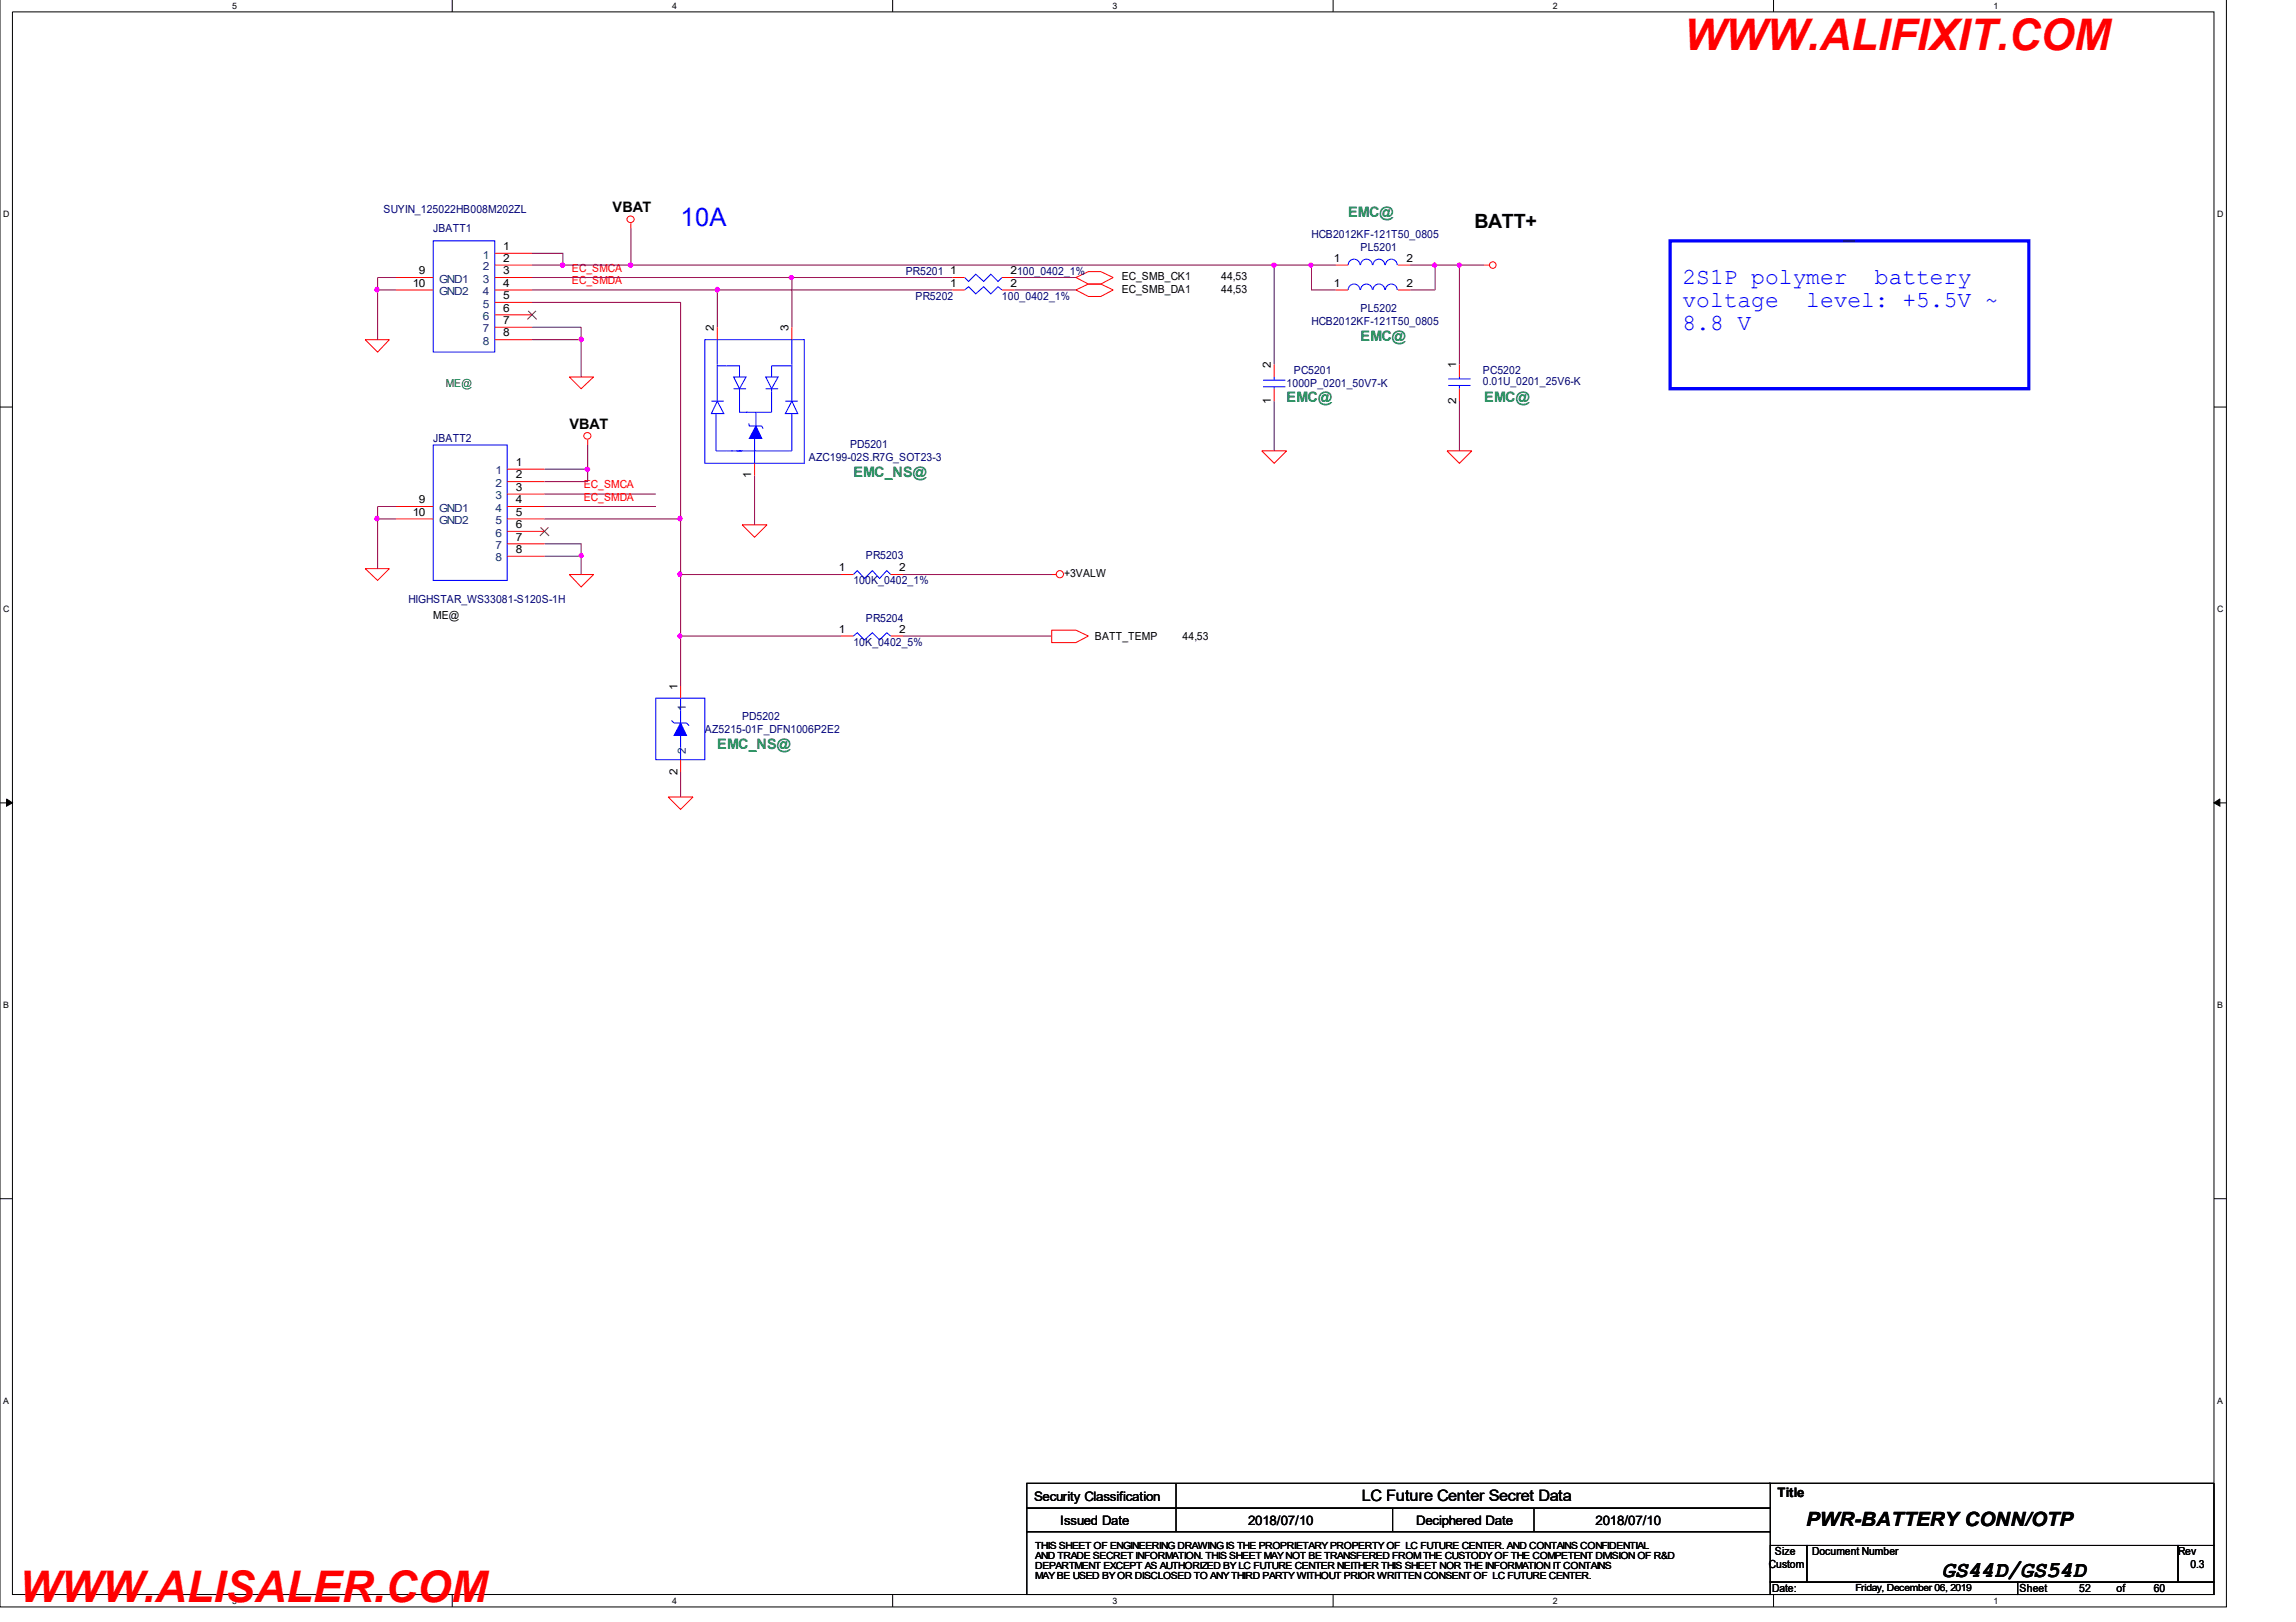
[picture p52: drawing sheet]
<svg xmlns="http://www.w3.org/2000/svg" width="297mm" height="210mm" viewBox="0 0 297 210" stroke-linecap="round" stroke-linejoin="round" font-family="sans-serif">
<defs><g id="words">
<g font-size="5.6" fill="#f00">
<text x="217.9" y="6.4">WWW.ALIFIXIT.COM</text>
<text x="2.5" y="207.3">WWW.ALISALER.COM</text>
</g>
<text font-size="3.3" fill="#00f" x="88.1" y="29.3">10A</text>
<g font-size="3" fill="#00f">
<text x="217.7" y="36.8">2S1P polymer</text>
<text x="217.7" y="39.7">voltage</text>
<text x="233.7" y="39.7">level: +5.5V ~</text>
<text x="242.6" y="36.8">battery</text>
<text x="217.7" y="42.7">8.8 V</text>
</g>
<text font-size="3" x="251.2" y="204.1">GS44D/GS54D</text>
<g font-size="2.5">
<text x="190.8" y="29.5">BATT+</text>
<text x="233.7" y="197.5">PWR-BATTERY CONN/OTP</text>
</g>
<text font-size="2" x="176.2" y="194.2">LC Future Center Secret Data</text>
<g font-size="1.9">
<text x="79.2" y="27.4">VBAT</text>
<text x="73.7" y="55.5">VBAT</text>
</g>
<g font-size="1.9" fill="#008040">
<text x="174.4" y="28.1">EMC@</text>
<text x="176" y="44.1">EMC@</text>
<text x="166.5" y="52.1">EMC@</text>
<text x="192" y="52.1">EMC@</text>
<text x="110.4" y="61.7">EMC_NS@</text>
<text x="92.8" y="97">EMC_NS@</text>
</g>
<g font-size="1.7">
<text x="133.8" y="194.2">Security Classification</text>
<text x="137.2" y="197.3">Issued Date</text>
<text x="161.5" y="197.4">2018/07/10</text>
<text x="183.2" y="197.4">Deciphered Date</text>
<text x="206.4" y="197.4">2018/07/10</text>
<text x="230" y="193.7">Title</text>
</g>
<g font-size="1.4" fill="#000080">
<text x="49.6" y="27.6">SUYIN_125022HB008M202ZL</text>
<text x="56" y="30">JBATT1</text>
<text x="117.2" y="35.6">PR5201</text>
<text x="169.7" y="30.8">HCB2012KF-121T50_0805</text>
<text x="176" y="32.4">PL5201</text>
<text x="118.4" y="38.8">PR5202</text>
<text x="129.6" y="38.8">100_0402_1%</text>
<text x="176" y="40.4">PL5202</text>
<text x="169.7" y="42">HCB2012KF-121T50_0805</text>
<text x="166.5" y="50.1">1000P_0201_50V7-K</text>
<text x="167.4" y="48.4">PC5201</text>
<text x="191.9" y="48.4">PC5202</text>
<text x="191.9" y="49.9">0.01U_0201_25V6-K</text>
<text x="56" y="57.2">JBATT2</text>
<text x="104.6" y="59.6">AZC199-02S.R7G_SOT23-3</text>
<text x="110" y="58">PD5201</text>
<text x="52.8" y="78">HIGHSTAR_WS33081-S120S-1H</text>
<text x="110.4" y="75.6">100K_0402_1%</text>
<text x="112" y="72.4">PR5203</text>
<text x="110.4" y="83.6">10K_0402_5%</text>
<text x="112" y="80.4">PR5204</text>
<text x="91.2" y="94.8">AZ5215-01F_DFN1006P2E2</text>
<text x="96" y="93.2">PD5202</text>
</g>
<g font-size="1.4">
<text x="54.2" y="35.5">9</text>
<text x="65.1" y="32.4">1</text>
<text x="65.1" y="35.5">3</text>
<text x="65.1" y="33.9">2</text>
<text x="122.9" y="35.5">1</text>
<text x="130.7" y="35.5">2100_0402_1%</text>
<text x="172.6" y="33.9">1</text>
<text x="181.9" y="33.9">2</text>
<text x="53.4" y="37.1">10</text>
<text x="65.1" y="37.1">4</text>
<text x="65.1" y="38.7">5</text>
<text x="65.1" y="40.3">6</text>
<text x="65.1" y="41.9">7</text>
<text x="122.9" y="37.1">1</text>
<text x="130.7" y="37.1">2</text>
<text x="145.1" y="36.3">EC_SMB_CK1</text>
<text x="145.1" y="37.9">EC_SMB_DA1</text>
<text x="158" y="36.3">44,53</text>
<text x="158" y="37.9">44,53</text>
<text x="172.6" y="37.1">1</text>
<text x="181.9" y="37.1">2</text>
<text x="65.1" y="43.5">8</text>
<text x="92.4" y="42.9" transform="rotate(-90 92.4 42.9)">2</text>
<text x="102" y="42.9" transform="rotate(-90 102 42.9)">3</text>
<text x="164.4" y="47.7" transform="rotate(-90 164.4 47.7)">2</text>
<text x="188.4" y="47.7" transform="rotate(-90 188.4 47.7)">1</text>
<text x="164.4" y="52.3" transform="rotate(-90 164.4 52.3)">1</text>
<text x="188.4" y="52.3" transform="rotate(-90 188.4 52.3)">2</text>
<text x="54.2" y="65.1">9</text>
<text x="66.7" y="60.3">1</text>
<text x="66.7" y="61.9">2</text>
<text x="66.7" y="63.5">3</text>
<text x="66.7" y="65.1">4</text>
<text x="97.2" y="61.9" transform="rotate(-90 97.2 61.9)">1</text>
<text x="53.4" y="66.7">10</text>
<text x="66.7" y="66.7">5</text>
<text x="66.7" y="68.3">6</text>
<text x="66.7" y="69.9">7</text>
<text x="66.7" y="71.6">8</text>
<text x="108.5" y="73.9">1</text>
<text x="116.3" y="73.9">2</text>
<text x="137.7" y="74.7">+3VALW</text>
<text x="56" y="80.1">ME@</text>
<text x="108.5" y="81.9">1</text>
<text x="116.3" y="81.9">2</text>
<text x="141.6" y="82.8">BATT_TEMP</text>
<text x="153" y="82.8">44,53</text>
<text x="87.6" y="89.3" transform="rotate(-90 87.6 89.3)">1</text>
<text x="87.6" y="100.3" transform="rotate(-90 87.6 100.3)">2</text>
<text x="228.9" y="202.9">Custom</text>
<text x="229.6" y="201.3">Size</text>
<text x="234.4" y="201.3">Document Number</text>
<text x="281.8" y="201.3">Rev</text>
<text x="283.4" y="202.9">0.3</text>
<text x="229.3" y="206">Date:</text>
<text x="261.3" y="206">Sheet</text>
<text x="269" y="206">52</text>
<text x="273.8" y="206">of</text>
<text x="278.6" y="206">60</text>
</g>
<g font-size="1.4" fill="#004080">
<text x="62.5" y="33.5">1</text>
<text x="62.5" y="35">2</text>
<text x="56.8" y="36.6">GND1</text>
<text x="56.8" y="38.2">GND2</text>
<text x="62.5" y="36.6">3</text>
<text x="62.5" y="38.2">4</text>
<text x="62.5" y="39.8">5</text>
<text x="62.5" y="41.4">6</text>
<text x="62.5" y="43">7</text>
<text x="62.5" y="44.6">8</text>
<text x="64.1" y="61.4">1</text>
<text x="64.1" y="63">2</text>
<text x="64.1" y="64.6">3</text>
<text x="56.8" y="67.8">GND2</text>
<text x="56.8" y="66.2">GND1</text>
<text x="64.1" y="66.2">4</text>
<text x="64.1" y="67.8">5</text>
<text x="64.1" y="69.4">6</text>
<text x="64.1" y="71">7</text>
<text x="64.1" y="72.7">8</text>
<text x="88.7" y="92" transform="rotate(-90 88.7 92)">1</text>
<text x="88.7" y="97.6" transform="rotate(-90 88.7 97.6)">2</text>
</g>
<g font-size="1.4" fill="#f00">
<text x="74" y="35.2">EC_SMCA</text>
<text x="74" y="36.8">EC_SMDA</text>
<text x="75.5" y="63.2">EC_SMCA</text>
<text x="75.5" y="64.8">EC_SMDA</text>
</g>
<text font-size="1.4" fill="#008000" x="57.7" y="50.1">ME@</text>
<g font-size="1.3">
<text x="133.9" y="200.5">THIS SHEET OF ENGINEERING DRAWING IS THE PROPRIETARY PROPERTY OF LC FUTURE CENTER. AND CONTAINS CONFIDENTIAL</text>
<text x="133.9" y="201.8">AND TRADE SECRET INFORMATION. THIS SHEET MAY NOT BE TRANSFERED FROM THE CUSTODY OF THE COMPETENT DIVISION OF R&amp;D</text>
<text x="133.9" y="203">DEPARTMENT EXCEPT AS AUTHORIZED BY LC FUTURE CENTER NEITHER THIS SHEET NOR THE INFORMATION IT CONTAINS</text>
<text x="133.9" y="204.3">MAY BE USED BY OR DISCLOSED TO ANY THIRD PARTY WITHOUT PRIOR WRITTEN CONSENT OF LC FUTURE CENTER.</text>
<text x="240" y="205.9">Friday, December 06, 2019</text>
</g>
<g font-size="1.1">
<text x="30.1" y="1.2">5</text>
<text x="87" y="1.2">4</text>
<text x="143.9" y="1.2">3</text>
<text x="200.9" y="1.2">2</text>
<text x="257.9" y="1.2">1</text>
<text x=".4" y="28.1">D</text>
<text x="286.9" y="28.1">D</text>
<text x=".4" y="79.3">C</text>
<text x="286.9" y="79.3">C</text>
<text x=".4" y="130.5">B</text>
<text x="286.9" y="130.5">B</text>
<text x=".4" y="181.7">A</text>
<text x="286.9" y="181.7">A</text>
<text x="30.1" y="207.6">5</text>
<text x="87" y="207.6">4</text>
<text x="143.9" y="207.6">3</text>
<text x="200.9" y="207.6">2</text>
<text x="257.9" y="207.6">1</text>
</g>
</g></defs>
<path d="M0 -.1v208.1h288v-208.1M1.6 1.5h284.8v204.8h-284.8z" fill="none" stroke="#000" stroke-width=".13"/>
<g fill="#fff">
<path d="M30.1 .2h.5v1.2h-.5z"/>
<path d="M30.1 206.6h.5v1.2h-.5z"/>
</g>
<path d="M58.5 -.1v1.6M58.5 206.3v1.7" fill="none" stroke="#000" stroke-width=".13"/>
<g fill="#fff">
<path d="M87 .2h.5v1.2h-.5z"/>
<path d="M87 206.6h.5v1.2h-.5z"/>
</g>
<path d="M115.5 -.1v1.6M115.5 206.3v1.7" fill="none" stroke="#000" stroke-width=".13"/>
<g fill="#fff">
<path d="M143.9 .2h.5v1.2h-.5z"/>
<path d="M143.9 206.6h.5v1.2h-.5z"/>
</g>
<path d="M172.5 -.1v1.6M172.5 206.3v1.7" fill="none" stroke="#000" stroke-width=".13"/>
<g fill="#fff">
<path d="M200.9 .2h.5v1.2h-.5z"/>
<path d="M200.9 206.6h.5v1.2h-.5z"/>
</g>
<path d="M229.4 -.1v1.6M229.4 206.3v1.7" fill="none" stroke="#000" stroke-width=".13"/>
<g fill="#fff">
<path d="M257.9 .2h.5v1.2h-.5z"/>
<path d="M257.9 206.6h.5v1.2h-.5z"/>
<path d="M.4 27.1h.7v1.2h-.7z"/>
<path d="M286.9 27.1h.6v1.2h-.6z"/>
<path d="M.4 78.2h.7v1.2h-.7z"/>
<path d="M286.9 78.2h.6v1.2h-.6z"/>
</g>
<path d="M0 52.7h1.6M286.4 52.7h1.6" fill="none" stroke="#000" stroke-width=".13"/>
<g fill="#fff">
<path d="M.4 129.5h.6v1.2h-.6z"/>
<path d="M286.9 129.5h.5v1.2h-.5z"/>
</g>
<path d="M0 103.9h1.6M286.4 103.9h1.6" fill="none" stroke="#000" stroke-width=".13"/>
<path d="M.8 103.4l.8 .5-.8 .4zM286.4 103.9l.8-.5v.9z" fill="#000" stroke="#000" stroke-width=".13"/>
<g fill="#fff">
<path d="M.4 180.7h.5v1.2h-.5z"/>
<path d="M286.9 180.7h.5v1.2h-.5z"/>
</g>
<g fill="none" stroke="#000" stroke-width=".13">
<path d="M238.4 31.2h1.6M0 155.1h1.6M286.4 155.1h1.6M132.8 192h96.2v3.2h-96.2zM132.8 195.2h96.2v3h-96.2zM132.8 198.2h96.2v8.1h-96.2zM152.1 192v6.2M180.2 195.2v3M198.5 195.2v3M228.9 192h57.5v8M229 200h4.8v4.7h-4.8zM233.8 200h48v4.7h-48z"/>
<path d="M281.8 200h4.6v4.7h-4.6zM229 204.7h32v1.6h-32zM261 204.7h25.4v1.6h-25.4z"/>
</g>
<path d="M216.1 31.2h46.4v19.1h-46.4z" fill="none" stroke="#00f" stroke-width=".42"/>
<g fill="none" stroke="#f00" stroke-width=".13">
<path d="M51.2 35.9h4.8M51.2 37.5h4.8M64 32.8h4.8M64 35.9h4.8M64 37.5h4.8M64 34.3h4.8M64 39.1h4.8M81.6 28.9v.7M123.2 35.9h1.6M123.2 37.5h1.6M129.6 35.9h1.6M129.6 37.5h1.6"/>
<path d="M139.2 35.9l1.6-.7h1.6l1.6 .7-1.6 .9h-1.6zM139.2 37.5l1.6-.7h1.6l1.6 .7-1.6 .9h-1.6zM172.8 34.3h1.6M172.8 37.5h1.6M180.8 34.3h1.7M180.8 37.5h1.7M192 34.3h.7M47.2 44h3.2l-1.5 1.6zM64 40.7h4.8M64 42.3h4.8M64 44h4.8M73.7 48.8h3.1l-1.6 1.5z"/>
<path d="M76 56.9v.7M92.8 42.3v1.7M97.6 60v1.6M102.4 42.3v1.7M163.2 58.3h3.3l-1.7 1.7zM164.8 50.3v1.6M164.8 47.2v1.6M187.2 58.3h3.2l-1.6 1.7zM188.8 47.2v1.6M188.8 50.3v1.6M47.2 73.6h3.2l-1.5 1.5zM51.2 67.2h4.8"/>
<path d="M51.2 65.5h4.8M65.6 60.7h4.8M65.6 62.3h4.8M65.6 63.9h4.8M65.6 65.5h4.8M65.6 67.2h4.8M65.6 68.8h4.8M65.6 70.4h4.8M65.6 72h4.8M73.7 74.4h3.1l-1.6 1.6zM96 67.9h3.2l-1.6 1.6zM108.8 74.4h1.6"/>
<path d="M115.2 74.4h1.6M136.1 74.4h.6M88.1 88.7v1.7M88.1 98.3v1.6M108.8 82.3h1.6M115.2 82.3h1.6M136.1 81.5h3.1l1.6 .8-1.6 .9h-3.1zM86.4 103.1h3.3l-1.6 1.6z"/>
<circle cx="81.6" cy="28.4" r=".45"/>
<circle cx="193.1" cy="34.3" r=".42"/>
<circle cx="76" cy="56.4" r=".45"/>
<circle cx="137.1" cy="74.3" r=".47"/>
</g>
<g fill="none" stroke="#00f" stroke-width=".13">
<path d="M56 31.2h8v14.4h-8zM124.8 35.9l.5 .5 .9-.9 1.1 .9 .9-.9 .9 .9 .5-.5M124.8 37.5l.5-.4 .9 .9 1.1-.9 .9 .9 .9-.9 .5 .4M175.9 34.3a.76 .76 0 0 0-.7-.8 .76 .76 0 0 0-.8 .8M175.9 37.5a.76 .76 0 0 0-.7-.7 .76 .76 0 0 0-.8 .7M177.5 34.3a.76 .76 0 0 0-.7-.8 .76 .76 0 0 0-.8 .8M177.5 37.5a.76 .76 0 0 0-.7-.7 .76 .76 0 0 0-.8 .7M177.6 34.3a.76 .76 0 0 1 .8-.8 .76 .76 0 0 1 .8 .8M177.6 37.5a.76 .76 0 0 1 .8-.7 .76 .76 0 0 1 .8 .7M179.2 34.3a.76 .76 0 0 1 .8-.8 .76 .76 0 0 1 .8 .8M180.8 37.5a.76 .76 0 0 0-.8-.7 .76 .76 0 0 0-.8 .7M56 57.6h9.6v17.5h-9.6z"/>
<path d="M91.2 44h12.9v16h-12.9zM92 51.9h1.6M92.6 53.5v4.8h2M92.8 47.3h2.9v1.5M92.8 51.9l.8 1.6h-1.6zM92.8 44v7.9M94.6 58.3h.1M94.9 50.3h1.6M94.9 48.8h1.6l-.8 1.5zM95.2 58.3h.8M95.7 50.3v3.1h1M95.7 58.3h.1"/>
<path d="M96.9 54.8v.3h1.7l.1 .4M97.6 56.7v3.3M97.8 53.4v1.7M99.1 50.3h1.6M99.1 48.8h1.6l-.9 1.5zM99.8 50.3v3.1h-3.3M101.6 51.9h1.6M102.4 47.3h-2.6v1.5M102.4 53.5v4.8h-7.8M102.4 44v7.9M102.4 51.9l.8 1.6h-1.6zM163.4 49.2h2.9"/>
<path d="M163.4 50.1h2.9M164.8 50.1v.2M164.8 48.8v.4M187.4 49.9h2.8M187.4 49h2.8M188.8 48.8v.2M188.8 49.9v.4M110.4 74.4l.5-.6 .9 1.1 1.1-1.1 .9 1.1 .9-1.1 .5 .6M84.8 90.4h6.4v7.9h-6.4zM86.9 93.2l.3 .4h1.6l.4 .3M88.1 95.2v3.1M88.1 90.4v3.2"/>
<path d="M110.4 82.3l.5-.4 .9 .9 1.1-.9 .9 .9 .9-.9 .5 .4"/>
</g>
<path d="M68.3 40.2l1.1 1.1M69.3 40.2l-1.1 1.1M69.9 68.3l1.1 1.1M71 68.3l-1.2 1.1" fill="none" stroke="#804000" stroke-width=".13"/>
<g fill="#00f" stroke="#00f" stroke-width=".13">
<path d="M88.1 93.6l.7 1.6h-1.6z"/>
<path d="M97.8 55.1l.8 1.6h-1.7z"/>
</g>
<g fill="none" stroke="#800040" stroke-width=".13">
<path d="M48.9 37.5v6.5M48.9 37.5h2.3M51.2 35.9h-2.3v1.6M68.8 35.9h33.6v6.4M68.8 34.3h4M68.8 32.8h4v1.5h8.8M68.8 39.1h19.3v28.1M68.8 37.5h24v4.8M81.6 29.6v4.7M81.6 34.3h83.2M92.8 37.5h30.4M102.4 35.9h20.8"/>
<path d="M131.2 37.5h8M131.2 35.9h8M164.8 34.3h4.9M164.8 34.3v12.9M169.7 34.3v3.2h3.1M169.7 34.3h3.1M182.5 34.3h3.2v3.2h-3.2M185.7 34.3h3.1M188.8 34.3h3.2M188.8 34.3v12.9M68.8 44h6.4M68.8 42.3h6.4v1.7"/>
<path d="M75.2 44v4.8M76 57.6v3.1M164.8 51.9v6.4M188.8 51.9v6.4M48.9 67.2v6.4M48.9 67.2h2.3M51.2 65.5h-2.3v1.7M70.4 67.2h17.7M70.4 70.4h4.8v1.6M70.4 72h4.8M70.4 63.9h14.4M70.4 65.5h14.4"/>
<path d="M70.4 60.7h5.6M75.2 72v2.4M76 60.7v1.6h-5.6M88.1 74.4h20.7M88.1 74.4v7.9M88.1 67.2v7.2M97.6 61.6v6.3M116.8 74.4h19.3M88.1 82.3h20.7M88.1 82.3v6.4M88.1 99.9v3.2M116.8 82.3h19.3"/>
</g>
<g fill="#f0f" stroke="#f0f" stroke-width=".13">
<circle cx="92.8" cy="37.5" r=".28"/>
<circle cx="102.4" cy="35.9" r=".25"/>
<circle cx="169.6" cy="34.3" r=".25"/>
<circle cx="75.2" cy="43.9" r=".28"/>
<circle cx="88" cy="82.3" r=".25"/>
<circle cx="87.9" cy="74.3" r=".28"/>
<circle cx="188.8" cy="34.3" r=".25"/>
<circle cx="185.6" cy="34.3" r=".25"/>
<circle cx="164.8" cy="34.3" r=".28"/>
<circle cx="81.6" cy="34.3" r=".28"/>
<circle cx="48.7" cy="37.5" r=".28"/>
<circle cx="48.7" cy="67.1" r=".28"/>
<circle cx="76" cy="60.7" r=".28"/>
<circle cx="87.9" cy="67.1" r=".28"/>
<circle cx="75.2" cy="71.9" r=".25"/>
<circle cx="72.8" cy="34.3" r=".28"/>
</g>
<use href="#words"/>
</svg>
